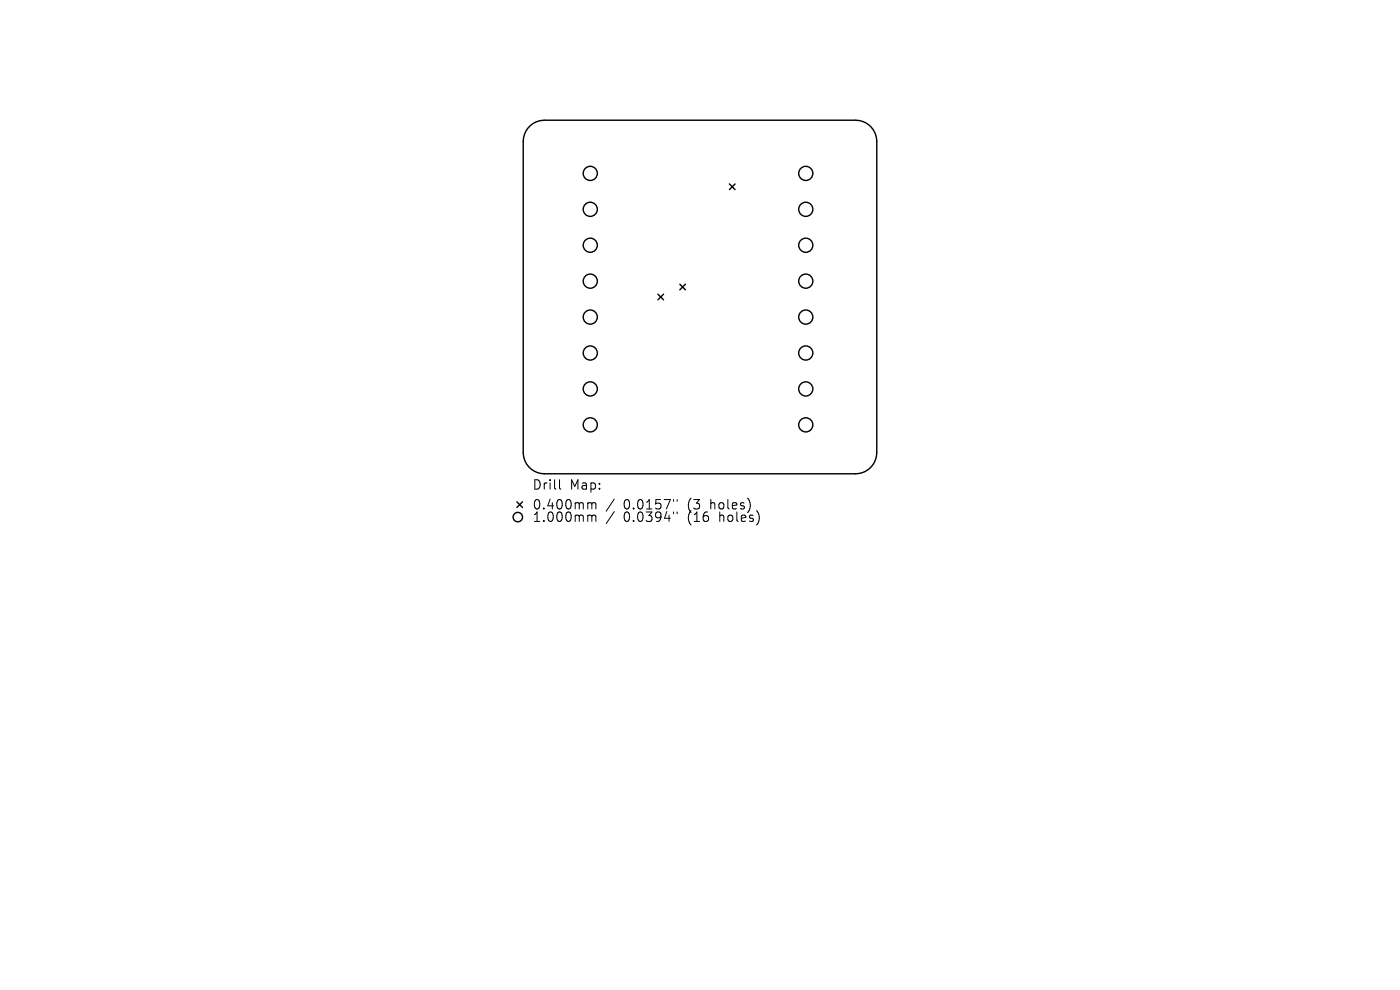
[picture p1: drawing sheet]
<svg xmlns="http://www.w3.org/2000/svg" width="297mm" height="210mm" viewBox="0 0 297 210" stroke-linecap="round" stroke-linejoin="round" font-family="sans-serif">
<defs><g id="words">
<g font-size="2.8">
<text x="112.9" y="104.2">Drill</text>
<text x="120.9" y="104.2">Map:</text>
<text x="112.9" y="108.4">0.400mm</text>
<text x="112.9" y="111">1.000mm</text>
<text x="132.3" y="108.4">0.0157&quot;</text>
<text x="132.3" y="111">0.0394&quot;</text>
<text x="146" y="108.4">(3</text>
<text x="146" y="111">(16</text>
<text x="151" y="108.4">holes)</text>
<text x="152.9" y="111">holes)</text>
</g>
</g></defs>
<g fill="none" stroke="#000" stroke-width=".3">
<path d="M112.5 26.7a4.5 4.5 0 0 1 3-1.2h66a4.5 4.5 0 0 1 4.5 4.5v66a4.5 4.5 0 0 1-4.5 4.5h-66a4.5 4.5 0 0 1-4.5-4.5v-66a4.5 4.5 0 0 1 1.5-3.3zM154.7 39l1.2 1.2M155.9 39l-1.2 1.2M139.6 62.4l1.2 1.2M140.8 62.4l-1.2 1.2M144.2 60.3l1.2 1.2M145.4 60.3l-1.2 1.2M109.7 106.5l1.2 1.2M110.9 106.5l-1.2 1.2"/>
<circle cx="125.2" cy="36.8" r="1.5"/>
<circle cx="170.9" cy="36.8" r="1.5"/>
<circle cx="125.2" cy="44.4" r="1.5"/>
<circle cx="125.2" cy="52" r="1.5"/>
<circle cx="125.2" cy="59.6" r="1.5"/>
<circle cx="170.9" cy="59.6" r="1.5"/>
<circle cx="170.9" cy="52" r="1.5"/>
<circle cx="170.9" cy="44.4" r="1.5"/>
<circle cx="125.2" cy="74.9" r="1.5"/>
<circle cx="125.2" cy="67.3" r="1.5"/>
<circle cx="170.9" cy="74.9" r="1.5"/>
<circle cx="170.9" cy="67.3" r="1.5"/>
<circle cx="125.2" cy="82.5" r="1.5"/>
<circle cx="125.2" cy="90.1" r="1.5"/>
<circle cx="170.9" cy="90.1" r="1.5"/>
<circle cx="170.9" cy="82.5" r="1.5"/>
<circle cx="109.9" cy="109.7" r="1"/>
</g>
<g fill="none" stroke="#000" stroke-width=".21">
<path d="M118.7 101.8v1.7l.3 .3M125 106.6h.3l.3 .3M125 109.3h.3l.3 .3M125.6 106.9l.2-.3 .5 .1 .1 1.3M125.6 106.9v1.1M125.6 109.6v1M125.6 109.6l.2-.3 .5 .1 .1 1.2M130.3 105.9l-1.7 2.5M130.3 108.5l-1.7 2.6M142.9 106v.3M142.9 108.6v.4M143.6 106v.3"/>
<path d="M143.6 108.6v.4"/>
</g>
<use href="#words"/>
</svg>
